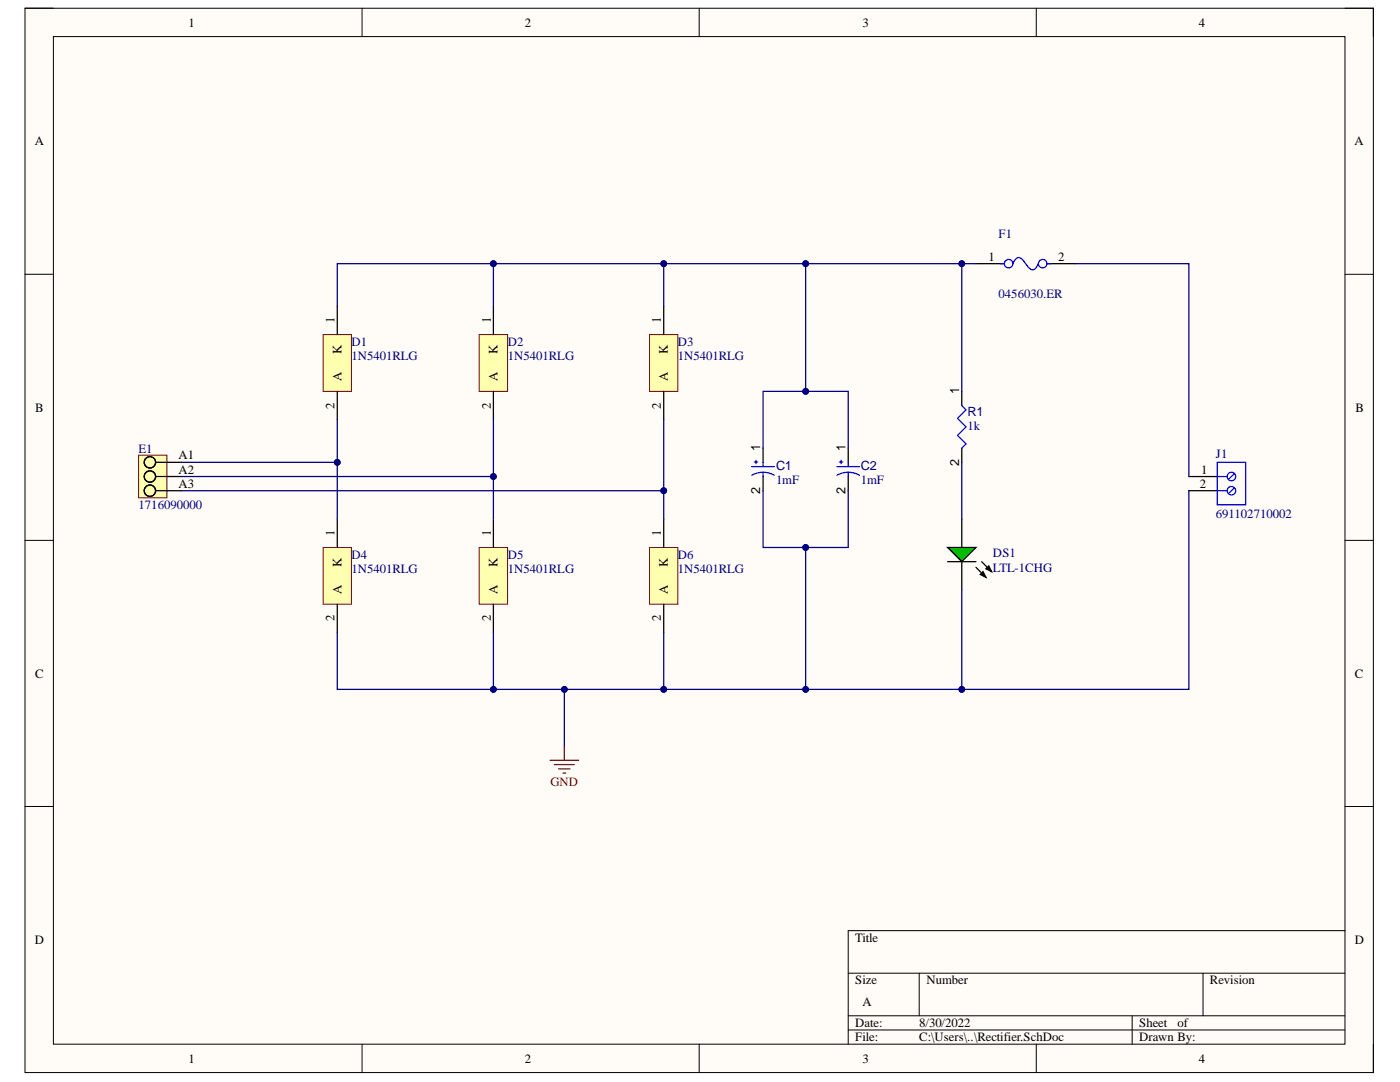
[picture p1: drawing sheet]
<svg xmlns="http://www.w3.org/2000/svg" width="279mm" height="216mm" viewBox="0 0 279 216" stroke-linecap="round" stroke-linejoin="round" font-family="sans-serif">
<defs><g id="words">
<g font-size="2.5">
<text x="37.6" y="5.3">1</text>
<text x="104.7" y="5.3">2</text>
<text x="172.1" y="5.3">3</text>
<text x="239.3" y="5.3">4</text>
<text x="6.9" y="29">A</text>
<text x="270.3" y="29">A</text>
<text x="197.2" y="52">1</text>
<text x="211.2" y="52">2</text>
<text x="66.7" y="64.5" transform="rotate(-90 66.7 64.5)">1</text>
<text x="97.9" y="64.5" transform="rotate(-90 97.9 64.5)">1</text>
<text x="131.9" y="64.5" transform="rotate(-90 131.9 64.5)">1</text>
<text x="68.2" y="70.6" transform="rotate(-90 68.2 70.6)">K</text>
<text x="99.3" y="70.6" transform="rotate(-90 99.3 70.6)">K</text>
<text x="133.3" y="70.6" transform="rotate(-90 133.3 70.6)">K</text>
<text x="68.2" y="76.1" transform="rotate(-90 68.2 76.1)">A</text>
<text x="99.3" y="76.1" transform="rotate(-90 99.3 76.1)">A</text>
<text x="133.3" y="76.1" transform="rotate(-90 133.3 76.1)">A</text>
<text x="7" y="82.1">B</text>
<text x="66.7" y="81.5" transform="rotate(-90 66.7 81.5)">2</text>
<text x="97.9" y="81.5" transform="rotate(-90 97.9 81.5)">2</text>
<text x="131.9" y="81.5" transform="rotate(-90 131.9 81.5)">2</text>
<text x="191.4" y="78.6" transform="rotate(-90 191.4 78.6)">1</text>
<text x="270.5" y="82.1">B</text>
<text x="151.7" y="90" transform="rotate(-90 151.7 90)">1</text>
<text x="168.7" y="90" transform="rotate(-90 168.7 90)">1</text>
<text x="35.6" y="91.7">A1</text>
<text x="35.6" y="94.5">A2</text>
<text x="191.4" y="92.9" transform="rotate(-90 191.4 92.9)">2</text>
<text x="239.7" y="94.5">1</text>
<text x="35.6" y="97.3">A3</text>
<text x="151.7" y="98.6" transform="rotate(-90 151.7 98.6)">2</text>
<text x="168.7" y="98.6" transform="rotate(-90 168.7 98.6)">2</text>
<text x="239.4" y="97.3">2</text>
<text x="66.7" y="107" transform="rotate(-90 66.7 107)">1</text>
<text x="97.9" y="107" transform="rotate(-90 97.9 107)">1</text>
<text x="131.9" y="107" transform="rotate(-90 131.9 107)">1</text>
<text x="68.2" y="113.1" transform="rotate(-90 68.2 113.1)">K</text>
<text x="99.3" y="113.1" transform="rotate(-90 99.3 113.1)">K</text>
<text x="133.3" y="113.1" transform="rotate(-90 133.3 113.1)">K</text>
<text x="68.2" y="118.6" transform="rotate(-90 68.2 118.6)">A</text>
<text x="99.3" y="118.6" transform="rotate(-90 99.3 118.6)">A</text>
<text x="133.3" y="118.6" transform="rotate(-90 133.3 118.6)">A</text>
<text x="66.7" y="124" transform="rotate(-90 66.7 124)">2</text>
<text x="97.9" y="124" transform="rotate(-90 97.9 124)">2</text>
<text x="131.9" y="124" transform="rotate(-90 131.9 124)">2</text>
<text x="7" y="135.2">C</text>
<text x="270.4" y="135.2">C</text>
<text x="6.9" y="188.3">D</text>
<text x="170.7" y="188">Title</text>
<text x="270.4" y="188.3">D</text>
<text x="170.7" y="196.4">Size</text>
<text x="184.9" y="196.4">Number</text>
<text x="241.5" y="196.4">Revision</text>
<text x="172.1" y="200.7">A</text>
<text x="170.7" y="205">Date:</text>
<text x="170.7" y="207.8">File:</text>
<text x="183.5" y="205">8/30/2022</text>
<text x="183.5" y="207.8">C:\Users\..\Rectifier.SchDoc</text>
<text x="227.4" y="205">Sheet</text>
<text x="227.4" y="207.8">Drawn By:</text>
<text x="235" y="205">of</text>
<text x="37.6" y="212.1">1</text>
<text x="104.7" y="212.1">2</text>
<text x="172.1" y="212.1">3</text>
<text x="239.3" y="212.1">4</text>
</g>
<g font-size="2.5" fill="#000080">
<text x="199.3" y="47.5">F1</text>
<text x="199.3" y="59.4">0456030.ER</text>
<text x="70.1" y="69">D1</text>
<text x="70.1" y="71.9">1N5401RLG</text>
<text x="101.3" y="69">D2</text>
<text x="101.3" y="71.9">1N5401RLG</text>
<text x="135.2" y="69">D3</text>
<text x="135.2" y="71.9">1N5401RLG</text>
<text x="193.1" y="83">R1</text>
<text x="193.1" y="85.7">1k</text>
<text x="27.7" y="90.3">E1</text>
<text x="154.9" y="93.9">C1</text>
<text x="171.8" y="93.9">C2</text>
<text x="242.7" y="91.4">J1</text>
<text x="27.7" y="101.6">1716090000</text>
<text x="154.9" y="96.7">1mF</text>
<text x="171.8" y="96.7">1mF</text>
<text x="242.7" y="103.3">691102710002</text>
<text x="70.1" y="111.5">D4</text>
<text x="101.3" y="111.5">D5</text>
<text x="135.2" y="111.5">D6</text>
<text x="198.2" y="111.2">DS1</text>
<text x="70.1" y="114.3">1N5401RLG</text>
<text x="101.3" y="114.3">1N5401RLG</text>
<text x="135.2" y="114.3">1N5401RLG</text>
<text x="198.2" y="114.1">LTL-1CHG</text>
</g>
<text font-size="2.5" fill="#800000" x="109.9" y="156.9">GND</text>
</g></defs>
<path d="M5 1.6h269.1v212.4h-269.1z" fill-rule="evenodd" fill="#fffcf8"/>
<path d="M5 1.6h269.1v212.4h-269.1z" fill="none" stroke="#000" stroke-width=".2"/>
<path d="M10.7 7.3h257.7v201.1h-257.7z" fill-rule="evenodd" fill="#fffcf8"/>
<g fill="none" stroke="#000" stroke-width=".2">
<path d="M5 1.6h5.7M10.7 7.3h257.7v201.1h-257.7zM72.3 1.6v5.7M139.5 1.6v5.7M206.8 1.6v5.7M268.4 1.6h5.7v5.7M5 54.7h5.7M268.4 54.7h5.7M5 107.8h5.7M268.4 107.8h5.7M5 160.9h5.7M268.4 160.9h5.7"/>
<path d="M169.3 194.2h99.1M183.4 194.2v8.5M240.1 194.2v8.5M268.4 185.7h-99.1v22.7M72.3 208.4v5.6M139.5 208.4v5.6M169.3 202.7h99.1M169.3 205.5h99.1M206.8 208.4v5.6M225.9 202.7v5.7M274.1 208.4v5.6"/>
</g>
<path d="M109.8 151.7h5.7M110.6 152.6h4M111.5 153.4h2.3M112.3 154.3h.6M112.6 148.9v2.8" fill="none" stroke="#800000" stroke-width=".25"/>
<path d="M27.7 90.8h5.6v8.5h-5.6z" fill-rule="evenodd" fill="#ffffb0"/>
<path d="M27.7 90.8h5.6v8.5h-5.6z" fill="none" stroke="#800000" stroke-width=".2"/>
<g fill="none" stroke="#000" stroke-width=".25">
<path d="M31.1 92.3h5.1M31.1 95.1h5.1M31.1 97.9h5.1"/>
<circle cx="29.9" cy="92.3" r="1.13"/>
<circle cx="29.9" cy="97.9" r="1.13"/>
<circle cx="29.9" cy="95.1" r="1.13"/>
</g>
<path d="M64.5 66.8h5.6v11.3h-5.6z" fill-rule="evenodd" fill="#ffffb0"/>
<path d="M64.5 66.8h5.6v11.3h-5.6z" fill="none" stroke="#800000" stroke-width=".2"/>
<path d="M67.3 61.1v5.7M67.3 78.1v5.7" fill="none" stroke="#000" stroke-width=".25"/>
<path d="M129.6 109.2h5.7v11.4h-5.7z" fill-rule="evenodd" fill="#ffffb0"/>
<path d="M129.6 109.2h5.7v11.4h-5.7z" fill="none" stroke="#800000" stroke-width=".2"/>
<path d="M132.5 103.6v5.6M132.5 120.6v5.6" fill="none" stroke="#000" stroke-width=".25"/>
<path d="M95.6 109.2h5.7v11.4h-5.7z" fill-rule="evenodd" fill="#ffffb0"/>
<path d="M95.6 109.2h5.7v11.4h-5.7z" fill="none" stroke="#800000" stroke-width=".2"/>
<path d="M98.5 103.6v5.6M98.5 120.6v5.6" fill="none" stroke="#000" stroke-width=".25"/>
<path d="M64.5 109.2h5.6v11.4h-5.6z" fill-rule="evenodd" fill="#ffffb0"/>
<path d="M64.5 109.2h5.6v11.4h-5.6z" fill="none" stroke="#800000" stroke-width=".2"/>
<path d="M67.3 103.6v5.6M67.3 120.6v5.6" fill="none" stroke="#000" stroke-width=".25"/>
<path d="M129.6 66.8h5.7v11.3h-5.7z" fill-rule="evenodd" fill="#ffffb0"/>
<path d="M129.6 66.8h5.7v11.3h-5.7z" fill="none" stroke="#800000" stroke-width=".2"/>
<path d="M132.5 61.1v5.7M132.5 78.1v5.7" fill="none" stroke="#000" stroke-width=".25"/>
<path d="M95.6 66.8h5.7v11.3h-5.7z" fill-rule="evenodd" fill="#ffffb0"/>
<path d="M95.6 66.8h5.7v11.3h-5.7z" fill="none" stroke="#800000" stroke-width=".2"/>
<path d="M194.8 52.6h5.6M208.9 52.6h5.7M98.5 61.1v5.7M98.5 78.1v5.7M191.9 78.1v2.8M152.3 89.4v2.9M152.3 95.1v2.8M169.3 89.4v2.9M169.3 95.1v2.8M191.9 89.4v2.9M191.9 103.6v5.6M191.9 112.1v5.6" fill="none" stroke="#000" stroke-width=".25"/>
<g fill="none" stroke="#00f" stroke-width=".25">
<path d="M199.6 52.6h.8M202.1 52.6a1.23 1.23 0 0 1 1.6-1.1l1.1 1.3a1.43 1.43 0 0 0 1.6 1l.5-.5 .3-.7M208.9 52.6h.9M150 93.1h4.6M150.5 92.2h.7M150.9 91.8v.7M152.3 94.2l-1.4 .3-.9 .3M152.3 94.2l.9 .1 1.3 .5M152.3 92.3v.8M152.3 94.2v.9M167 93.1h4.5M167.5 92.2h.7"/>
<path d="M167.9 91.8v.7M169.3 94.2l-1.4 .3-.9 .3M169.3 94.2l.9 .1 1.3 .5M169.3 92.3v.8M169.3 94.2v.9M191.9 80.9l.9 .9-1.7 1.7 1.7 1.7-1.7 1.7 1.7 1.7-.9 .8"/>
<circle cx="201.3" cy="52.6" r=".85"/>
<circle cx="208.1" cy="52.6" r=".85"/>
</g>
<path d="M189.1 109.2h5.7l-2.9 2.9z" fill="#00bf00"/>
<path d="M237.3 95.1h5.6M237.3 97.9h5.6M189.1 109.2h5.7l-2.9 2.9zM189.1 112.1h5.7M194.8 113.2l2 2M195.6 114.6l.6-.5 .6 1.1zM195.9 112.1l2 2M196.8 113.5l.5-.6 .6 1.2z" fill="none" stroke="#000" stroke-width=".25"/>
<path d="M195.6 114.6l.6-.5 .6 1.1zM196.8 113.5l.5-.6 .6 1.2z" fill="#000"/>
<circle cx="245.8" cy="95.1" r=".85" fill="#fff"/>
<g fill="none" stroke="#00f" stroke-width=".25">
<path d="M246.4 94.5l-1.2 1.2"/>
<circle cx="245.8" cy="95.1" r=".85"/>
</g>
<circle cx="245.8" cy="97.9" r=".85" fill="#fff"/>
<g fill="none" stroke="#00f" stroke-width=".25">
<path d="M242.9 95.1h2M242.9 97.9h2M242.9 92.3h5.7v8.4h-5.7zM246.4 97.3l-1.2 1.2"/>
<circle cx="245.8" cy="97.9" r=".85"/>
</g>
<path d="M36.2 92.3h31.1" fill="none" stroke="#000080" stroke-width=".25"/>
<circle cx="67.3" cy="92.3" r=".57" fill="#000080"/>
<circle cx="67.3" cy="92.3" r=".57" fill="none" stroke="#000080" stroke-width=".2"/>
<path d="M36.2 95.1h62.3" fill="none" stroke="#000080" stroke-width=".25"/>
<circle cx="98.5" cy="95.1" r=".57" fill="#000080"/>
<circle cx="98.5" cy="95.1" r=".57" fill="none" stroke="#000080" stroke-width=".2"/>
<path d="M36.2 97.9h96.3" fill="none" stroke="#000080" stroke-width=".25"/>
<circle cx="132.5" cy="97.9" r=".57" fill="#000080"/>
<circle cx="132.5" cy="97.9" r=".57" fill="none" stroke="#000080" stroke-width=".2"/>
<path d="M112.6 137.6v11.3" fill="none" stroke="#000080" stroke-width=".25"/>
<circle cx="112.6" cy="137.6" r=".57" fill="#000080"/>
<circle cx="112.6" cy="137.6" r=".57" fill="none" stroke="#000080" stroke-width=".2"/>
<path d="M152.3 89.4v-11.3h17v11.3" fill="none" stroke="#000080" stroke-width=".25"/>
<circle cx="160.8" cy="78.1" r=".57" fill="#000080"/>
<circle cx="160.8" cy="78.1" r=".57" fill="none" stroke="#000080" stroke-width=".2"/>
<path d="M160.8 52.6v25.5" fill="none" stroke="#000080" stroke-width=".25"/>
<circle cx="160.8" cy="78.1" r=".57" fill="#000080"/>
<circle cx="160.8" cy="78.1" r=".57" fill="none" stroke="#000080" stroke-width=".2"/>
<circle cx="160.8" cy="52.6" r=".57" fill="#000080"/>
<circle cx="160.8" cy="52.6" r=".57" fill="none" stroke="#000080" stroke-width=".2"/>
<path d="M191.9 52.6v25.5" fill="none" stroke="#000080" stroke-width=".25"/>
<circle cx="191.9" cy="52.6" r=".57" fill="#000080"/>
<circle cx="191.9" cy="52.6" r=".57" fill="none" stroke="#000080" stroke-width=".2"/>
<path d="M214.6 52.6h22.7v42.5M191.9 92.3v11.3M237.3 97.9v39.7h-76.5" fill="none" stroke="#000080" stroke-width=".25"/>
<circle cx="191.9" cy="137.6" r=".57" fill="#000080"/>
<circle cx="191.9" cy="137.6" r=".57" fill="none" stroke="#000080" stroke-width=".2"/>
<circle cx="160.8" cy="137.6" r=".57" fill="#000080"/>
<circle cx="160.8" cy="137.6" r=".57" fill="none" stroke="#000080" stroke-width=".2"/>
<path d="M191.9 117.7v19.9" fill="none" stroke="#000080" stroke-width=".25"/>
<circle cx="191.9" cy="137.6" r=".57" fill="#000080"/>
<circle cx="191.9" cy="137.6" r=".57" fill="none" stroke="#000080" stroke-width=".2"/>
<path d="M152.3 97.9v11.3h17v-11.3" fill="none" stroke="#000080" stroke-width=".25"/>
<circle cx="160.8" cy="109.2" r=".57" fill="#000080"/>
<circle cx="160.8" cy="109.2" r=".57" fill="none" stroke="#000080" stroke-width=".2"/>
<path d="M98.5 52.6v8.5" fill="none" stroke="#000080" stroke-width=".25"/>
<circle cx="98.5" cy="52.6" r=".57" fill="#000080"/>
<circle cx="98.5" cy="52.6" r=".57" fill="none" stroke="#000080" stroke-width=".2"/>
<path d="M132.5 52.6v8.5" fill="none" stroke="#000080" stroke-width=".25"/>
<circle cx="132.5" cy="52.6" r=".57" fill="#000080"/>
<circle cx="132.5" cy="52.6" r=".57" fill="none" stroke="#000080" stroke-width=".2"/>
<path d="M194.8 52.6h-127.5v8.5" fill="none" stroke="#000080" stroke-width=".25"/>
<circle cx="98.5" cy="52.6" r=".57" fill="#000080"/>
<circle cx="98.5" cy="52.6" r=".57" fill="none" stroke="#000080" stroke-width=".2"/>
<circle cx="132.5" cy="52.6" r=".57" fill="#000080"/>
<circle cx="132.5" cy="52.6" r=".57" fill="none" stroke="#000080" stroke-width=".2"/>
<circle cx="160.8" cy="52.6" r=".57" fill="#000080"/>
<circle cx="160.8" cy="52.6" r=".57" fill="none" stroke="#000080" stroke-width=".2"/>
<circle cx="191.9" cy="52.6" r=".57" fill="#000080"/>
<circle cx="191.9" cy="52.6" r=".57" fill="none" stroke="#000080" stroke-width=".2"/>
<path d="M160.8 109.2v28.4h-93.5v-11.4" fill="none" stroke="#000080" stroke-width=".25"/>
<circle cx="160.8" cy="109.2" r=".57" fill="#000080"/>
<circle cx="160.8" cy="109.2" r=".57" fill="none" stroke="#000080" stroke-width=".2"/>
<circle cx="160.8" cy="137.6" r=".57" fill="#000080"/>
<circle cx="160.8" cy="137.6" r=".57" fill="none" stroke="#000080" stroke-width=".2"/>
<circle cx="132.5" cy="137.6" r=".57" fill="#000080"/>
<circle cx="132.5" cy="137.6" r=".57" fill="none" stroke="#000080" stroke-width=".2"/>
<circle cx="112.6" cy="137.6" r=".57" fill="#000080"/>
<circle cx="112.6" cy="137.6" r=".57" fill="none" stroke="#000080" stroke-width=".2"/>
<circle cx="98.5" cy="137.6" r=".57" fill="#000080"/>
<circle cx="98.5" cy="137.6" r=".57" fill="none" stroke="#000080" stroke-width=".2"/>
<path d="M67.3 83.8v19.8" fill="none" stroke="#000080" stroke-width=".25"/>
<circle cx="67.3" cy="92.3" r=".57" fill="#000080"/>
<circle cx="67.3" cy="92.3" r=".57" fill="none" stroke="#000080" stroke-width=".2"/>
<path d="M98.5 126.2v11.4" fill="none" stroke="#000080" stroke-width=".25"/>
<circle cx="98.5" cy="137.6" r=".57" fill="#000080"/>
<circle cx="98.5" cy="137.6" r=".57" fill="none" stroke="#000080" stroke-width=".2"/>
<path d="M98.5 83.8v19.8" fill="none" stroke="#000080" stroke-width=".25"/>
<circle cx="98.5" cy="95.1" r=".57" fill="#000080"/>
<circle cx="98.5" cy="95.1" r=".57" fill="none" stroke="#000080" stroke-width=".2"/>
<path d="M132.5 126.2v11.4" fill="none" stroke="#000080" stroke-width=".25"/>
<circle cx="132.5" cy="137.6" r=".57" fill="#000080"/>
<circle cx="132.5" cy="137.6" r=".57" fill="none" stroke="#000080" stroke-width=".2"/>
<path d="M132.5 83.8v19.8" fill="none" stroke="#000080" stroke-width=".25"/>
<circle cx="132.5" cy="97.9" r=".57" fill="#000080"/>
<circle cx="132.5" cy="97.9" r=".57" fill="none" stroke="#000080" stroke-width=".2"/>
<use href="#words"/>
</svg>
